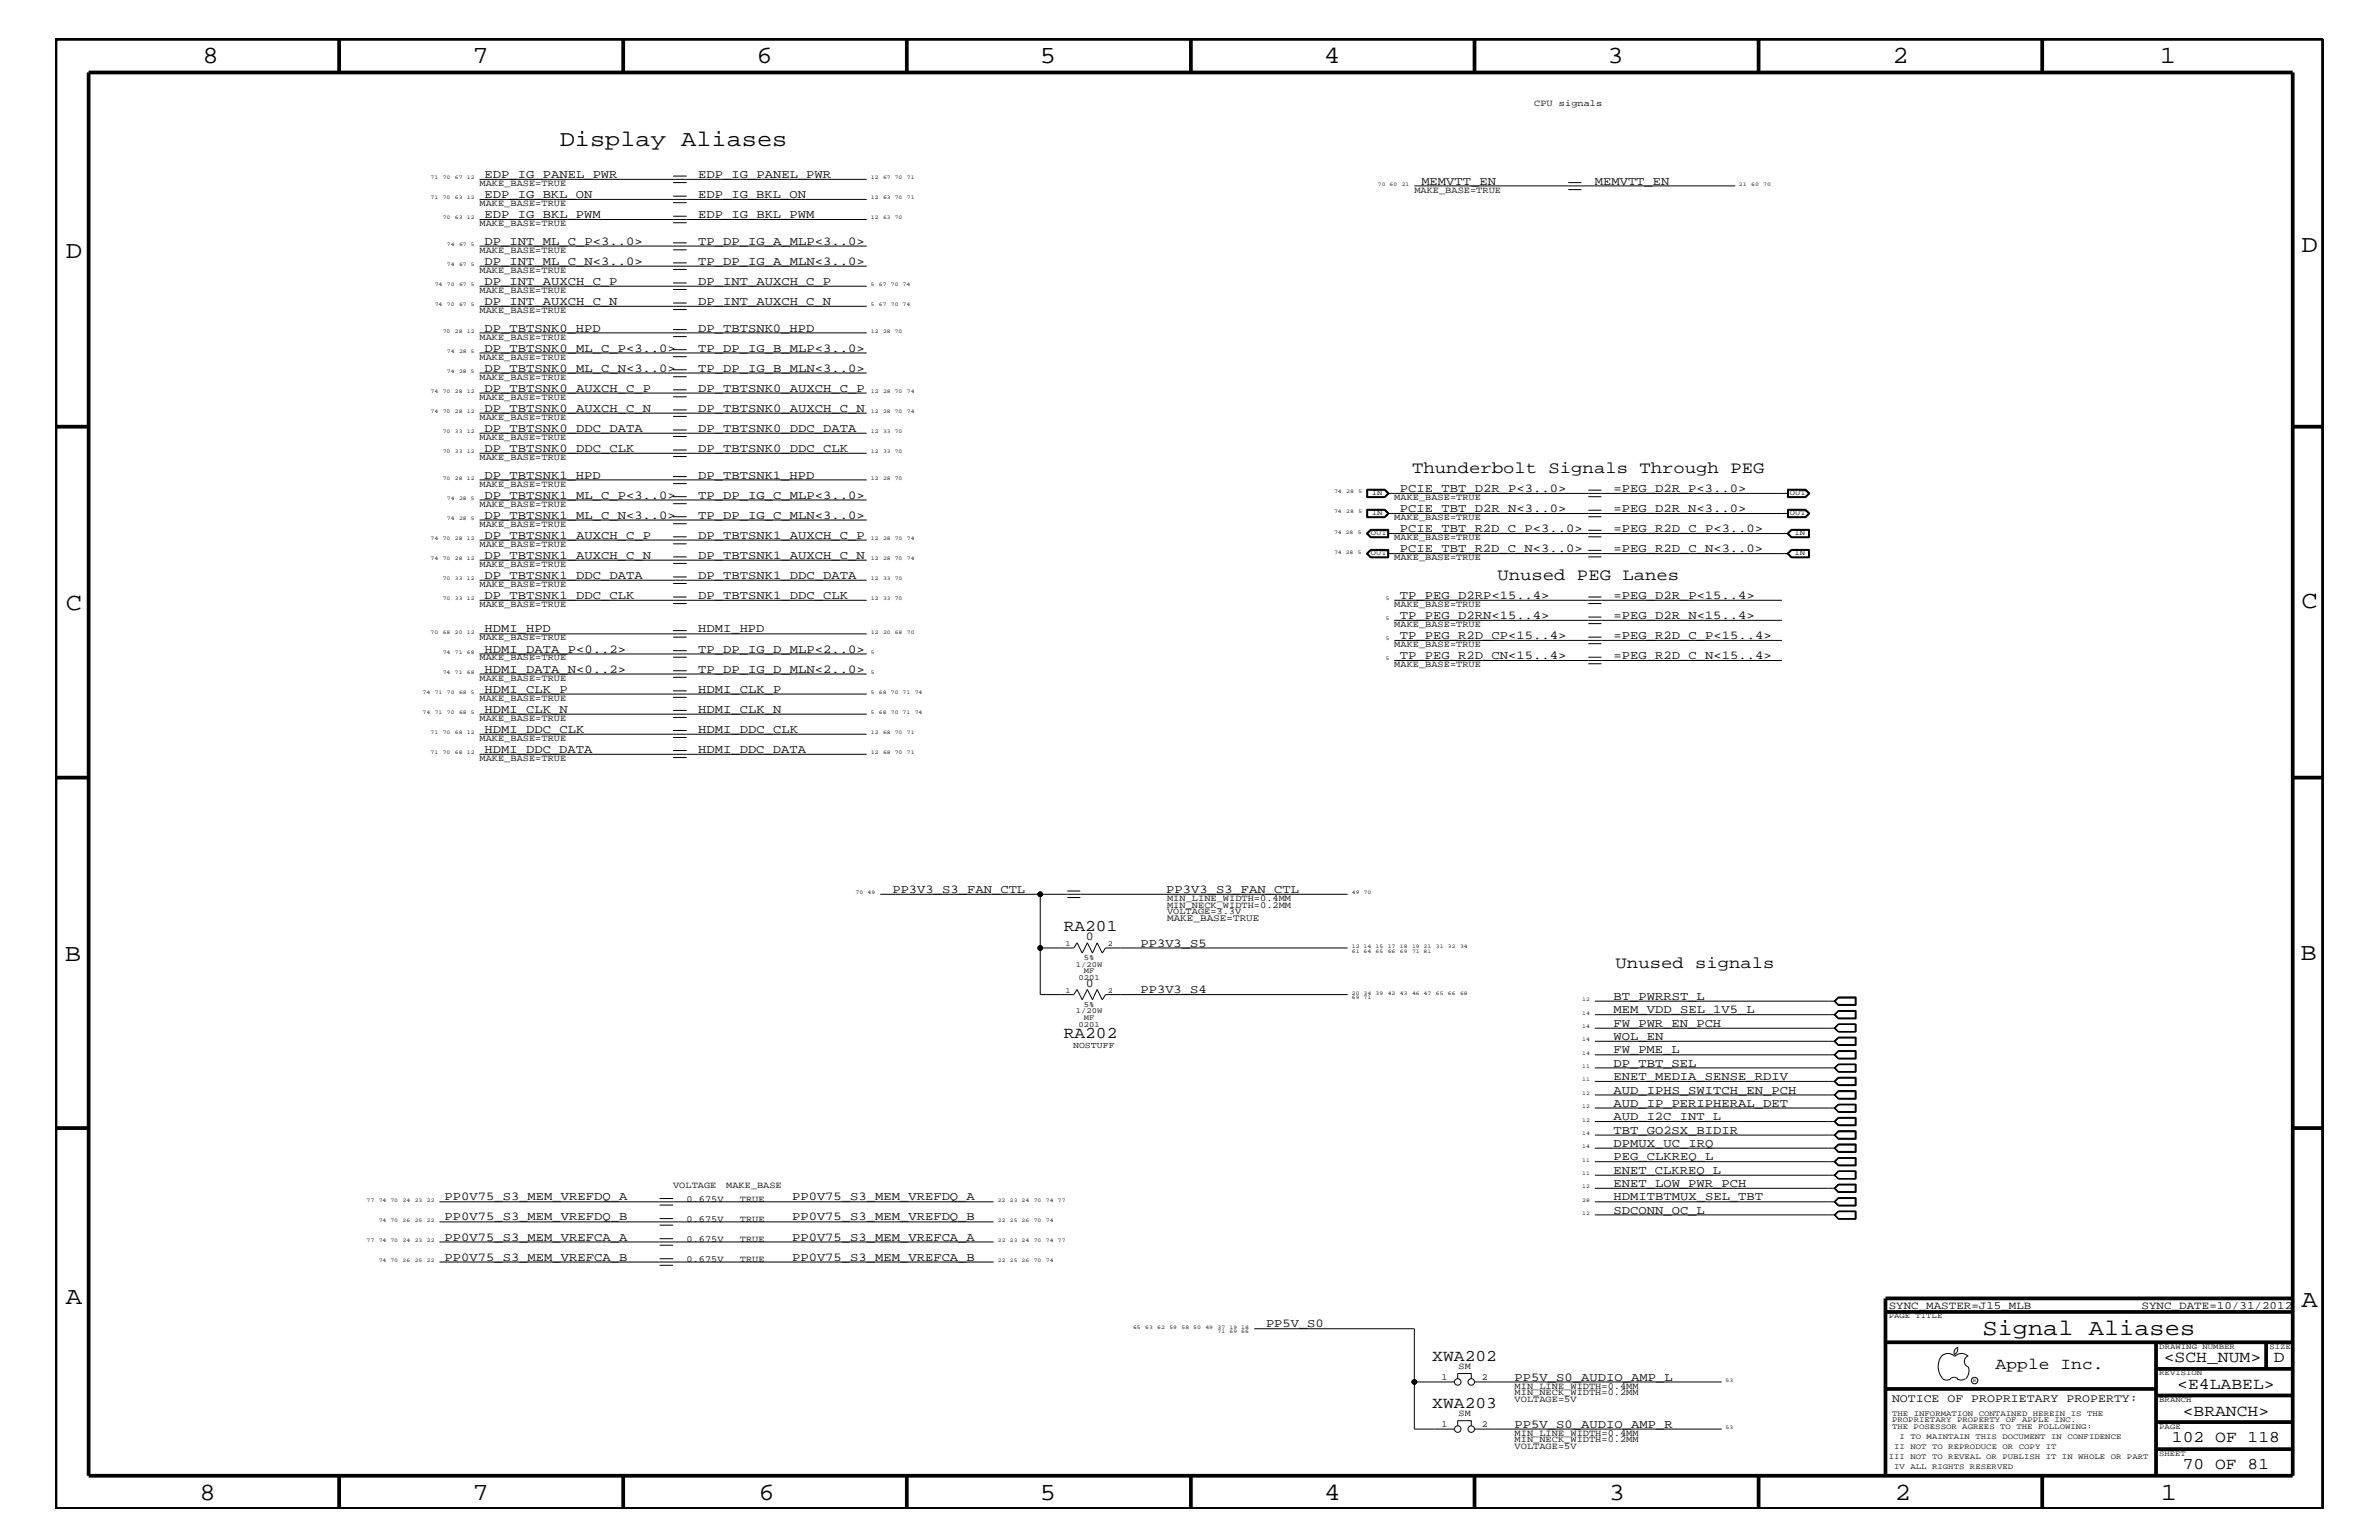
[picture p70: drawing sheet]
<svg xmlns="http://www.w3.org/2000/svg" width="432mm" height="279mm" viewBox="0 0 432 279" stroke-linecap="round" stroke-linejoin="round" font-family="sans-serif">
<defs><g id="words">
<g font-size="4.5">
<text x="36.7" y="11.5">8</text>
<text x="85.8" y="11.5">7</text>
<text x="137.3" y="11.5">6</text>
<text x="188.7" y="11.5">5</text>
<text x="240.3" y="11.5">4</text>
<text x="291.8" y="11.5">3</text>
<text x="343.5" y="11.5">2</text>
<text x="392" y="11.5">1</text>
<text x="11.9" y="46.8">D</text>
<text x="417.7" y="45.7">D</text>
<text x="11.9" y="110.6">C</text>
<text x="417.7" y="110.3">C</text>
<text x="11.8" y="174.3">B</text>
<text x="417.6" y="174.2">B</text>
<text x="11.9" y="236.7">A</text>
<text x="417.7" y="237.1">A</text>
<text x="36.2" y="272.1">8</text>
<text x="85.8" y="272.1">7</text>
<text x="137.7" y="272.1">6</text>
<text x="188.7" y="272.1">5</text>
<text x="240.4" y="272.1">4</text>
<text x="292" y="272.1">3</text>
<text x="343.9" y="272.1">2</text>
<text x="392.2" y="272.1">1</text>
</g>
<g font-size="4.1">
<text x="101.6" y="26.5">Display Aliases</text>
<text x="359.8" y="242.3">Signal Aliases</text>
</g>
<g font-size="3">
<text x="256.3" y="85.9">Thunderbolt Signals Through PEG</text>
<text x="271.8" y="105.3">Unused PEG Lanes</text>
<text x="193.1" y="168.9">RA201</text>
<text x="293.2" y="175.6">Unused signals</text>
<text x="193.1" y="188.3">RA202</text>
<text x="260" y="247">XWA202</text>
<text x="362.2" y="248.4">Apple Inc.</text>
<text x="392.7" y="247.1">&lt;SCH_NUM&gt;</text>
<text x="395.2" y="252">&lt;E4LABEL&gt;</text>
<text x="412.7" y="247.1">D</text>
<text x="260" y="255.5">XWA203</text>
<text x="396.2" y="256.8">&lt;BRANCH&gt;</text>
<text x="394.2" y="261.6">102 OF 118</text>
<text x="396.2" y="266.6">70 OF 81</text>
</g>
<g font-size="2.2">
<text x="88" y="32.3">EDP_IG_PANEL_PWR</text>
<text x="88" y="35.9">EDP_IG_BKL_ON</text>
<text x="126.7" y="32.3">EDP_IG_PANEL_PWR</text>
<text x="126.7" y="35.9">EDP_IG_BKL_ON</text>
<text x="258" y="33.6">MEMVTT_EN</text>
<text x="289.5" y="33.6">MEMVTT_EN</text>
<text x="88" y="39.6">EDP_IG_BKL_PWM</text>
<text x="126.7" y="39.6">EDP_IG_BKL_PWM</text>
<text x="88" y="44.4">DP_INT_ML_C_P&lt;3..0&gt;</text>
<text x="126.7" y="44.4">TP_DP_IG_A_MLP&lt;3..0&gt;</text>
<text x="88" y="51.7">DP_INT_AUXCH_C_P</text>
<text x="88" y="48">DP_INT_ML_C_N&lt;3..0&gt;</text>
<text x="126.7" y="48">TP_DP_IG_A_MLN&lt;3..0&gt;</text>
<text x="126.7" y="51.7">DP_INT_AUXCH_C_P</text>
<text x="88" y="55.3">DP_INT_AUXCH_C_N</text>
<text x="126.7" y="55.3">DP_INT_AUXCH_C_N</text>
<text x="88" y="63.9">DP_TBTSNK0_ML_C_P&lt;3..0&gt;</text>
<text x="88" y="60.2">DP_TBTSNK0_HPD</text>
<text x="126.7" y="60.2">DP_TBTSNK0_HPD</text>
<text x="126.7" y="63.9">TP_DP_IG_B_MLP&lt;3..0&gt;</text>
<text x="88" y="67.5">DP_TBTSNK0_ML_C_N&lt;3..0&gt;</text>
<text x="88" y="71.1">DP_TBTSNK0_AUXCH_C_P</text>
<text x="126.7" y="71.1">DP_TBTSNK0_AUXCH_C_P</text>
<text x="126.7" y="67.5">TP_DP_IG_B_MLN&lt;3..0&gt;</text>
<text x="88" y="74.7">DP_TBTSNK0_AUXCH_C_N</text>
<text x="126.7" y="74.7">DP_TBTSNK0_AUXCH_C_N</text>
<text x="88" y="78.3">DP_TBTSNK0_DDC_DATA</text>
<text x="88" y="82">DP_TBTSNK0_DDC_CLK</text>
<text x="126.7" y="78.3">DP_TBTSNK0_DDC_DATA</text>
<text x="126.7" y="82">DP_TBTSNK0_DDC_CLK</text>
<text x="88" y="86.9">DP_TBTSNK1_HPD</text>
<text x="126.7" y="86.9">DP_TBTSNK1_HPD</text>
<text x="254.1" y="89.3">PCIE_TBT_D2R_P&lt;3..0&gt;</text>
<text x="292.9" y="89.3">=PEG_D2R_P&lt;3..0&gt;</text>
<text x="88" y="94.2">DP_TBTSNK1_ML_C_N&lt;3..0&gt;</text>
<text x="88" y="90.5">DP_TBTSNK1_ML_C_P&lt;3..0&gt;</text>
<text x="126.7" y="90.5">TP_DP_IG_C_MLP&lt;3..0&gt;</text>
<text x="126.7" y="94.2">TP_DP_IG_C_MLN&lt;3..0&gt;</text>
<text x="254.1" y="92.9">PCIE_TBT_D2R_N&lt;3..0&gt;</text>
<text x="292.9" y="92.9">=PEG_D2R_N&lt;3..0&gt;</text>
<text x="88" y="101.4">DP_TBTSNK1_AUXCH_C_N</text>
<text x="88" y="97.7">DP_TBTSNK1_AUXCH_C_P</text>
<text x="126.7" y="101.4">DP_TBTSNK1_AUXCH_C_N</text>
<text x="126.7" y="97.7">DP_TBTSNK1_AUXCH_C_P</text>
<text x="254.1" y="96.5">PCIE_TBT_R2D_C_P&lt;3..0&gt;</text>
<text x="254.1" y="100.2">PCIE_TBT_R2D_C_N&lt;3..0&gt;</text>
<text x="292.9" y="96.5">=PEG_R2D_C_P&lt;3..0&gt;</text>
<text x="292.9" y="100.2">=PEG_R2D_C_N&lt;3..0&gt;</text>
<text x="88" y="105">DP_TBTSNK1_DDC_DATA</text>
<text x="126.7" y="105">DP_TBTSNK1_DDC_DATA</text>
<text x="88" y="108.7">DP_TBTSNK1_DDC_CLK</text>
<text x="126.7" y="108.7">DP_TBTSNK1_DDC_CLK</text>
<text x="254.1" y="108.7">TP_PEG_D2RP&lt;15..4&gt;</text>
<text x="254.1" y="112.3">TP_PEG_D2RN&lt;15..4&gt;</text>
<text x="292.9" y="108.7">=PEG_D2R_P&lt;15..4&gt;</text>
<text x="292.9" y="112.3">=PEG_D2R_N&lt;15..4&gt;</text>
<text x="88" y="114.8">HDMI_HPD</text>
<text x="88" y="118.4">HDMI_DATA_P&lt;0..2&gt;</text>
<text x="126.7" y="114.8">HDMI_HPD</text>
<text x="126.7" y="118.4">TP_DP_IG_D_MLP&lt;2..0&gt;</text>
<text x="254.1" y="119.6">TP_PEG_R2D_CN&lt;15..4&gt;</text>
<text x="254.1" y="115.9">TP_PEG_R2D_CP&lt;15..4&gt;</text>
<text x="292.9" y="119.6">=PEG_R2D_C_N&lt;15..4&gt;</text>
<text x="292.9" y="115.9">=PEG_R2D_C_P&lt;15..4&gt;</text>
<text x="88" y="125.7">HDMI_CLK_P</text>
<text x="88" y="122">HDMI_DATA_N&lt;0..2&gt;</text>
<text x="126.7" y="125.7">HDMI_CLK_P</text>
<text x="126.7" y="122">TP_DP_IG_D_MLN&lt;2..0&gt;</text>
<text x="88" y="129.3">HDMI_CLK_N</text>
<text x="126.7" y="129.3">HDMI_CLK_N</text>
<text x="88" y="136.6">HDMI_DDC_DATA</text>
<text x="88" y="133">HDMI_DDC_CLK</text>
<text x="126.7" y="133">HDMI_DDC_CLK</text>
<text x="126.7" y="136.6">HDMI_DDC_DATA</text>
<text x="162" y="162">PP3V3_S3_FAN_CTL</text>
<text x="211.7" y="162">PP3V3_S3_FAN_CTL</text>
<text x="197.1" y="170.6">0</text>
<text x="207" y="171.7">PP3V3_S5</text>
<text x="197.1" y="179.1">0</text>
<text x="207" y="180.2">PP3V3_S4</text>
<text x="292.9" y="183.8">MEM_VDD_SEL_1V5_L</text>
<text x="292.9" y="181.4">BT_PWRRST_L</text>
<text x="292.9" y="186.3">FW_PWR_EN_PCH</text>
<text x="292.9" y="191.1">FW_PME_L</text>
<text x="292.9" y="188.7">WOL_EN</text>
<text x="292.9" y="195.9">ENET_MEDIA_SENSE_RDIV</text>
<text x="292.9" y="193.6">DP_TBT_SEL</text>
<text x="292.9" y="200.9">AUD_IP_PERIPHERAL_DET</text>
<text x="292.9" y="203.2">AUD_I2C_INT_L</text>
<text x="292.9" y="198.4">AUD_IPHS_SWITCH_EN_PCH</text>
<text x="292.9" y="208.1">DPMUX_UC_IRQ</text>
<text x="292.9" y="205.7">TBT_GO2SX_BIDIR</text>
<text x="292.9" y="210.5">PEG_CLKREQ_L</text>
<text x="292.9" y="215.3">ENET_LOW_PWR_PCH</text>
<text x="292.9" y="213">ENET_CLKREQ_L</text>
<text x="80.7" y="217.8">PP0V75_S3_MEM_VREFDQ_A</text>
<text x="80.7" y="221.4">PP0V75_S3_MEM_VREFDQ_B</text>
<text x="143.8" y="221.4">PP0V75_S3_MEM_VREFDQ_B</text>
<text x="143.8" y="217.8">PP0V75_S3_MEM_VREFDQ_A</text>
<text x="292.9" y="217.8">HDMITBTMUX_SEL_TBT</text>
<text x="292.9" y="220.2">SDCONN_OC_L</text>
<text x="80.7" y="225.1">PP0V75_S3_MEM_VREFCA_A</text>
<text x="143.8" y="225.1">PP0V75_S3_MEM_VREFCA_A</text>
<text x="80.7" y="228.7">PP0V75_S3_MEM_VREFCA_B</text>
<text x="143.8" y="228.7">PP0V75_S3_MEM_VREFCA_B</text>
<text x="229.8" y="240.8">PP5V_S0</text>
<text x="274.9" y="250.6">PP5V_S0_AUDIO_AMP_L</text>
<text x="274.9" y="259">PP5V_S0_AUDIO_AMP_R</text>
</g>
<text font-size="2.1" x="343.4" y="254.4">NOTICE OF PROPRIETARY PROPERTY:</text>
<g font-size="2">
<text x="342.8" y="237.4">SYNC_MASTER=J15_MLB</text>
<text x="388.7" y="237.4">SYNC_DATE=10/31/2012</text>
</g>
<text font-size="1.8" x="211.8" y="167.1">MAKE_BASE=TRUE</text>
<g font-size="1.7">
<text x="278.5" y="19.2">CPU signals</text>
<text x="87" y="33.7">MAKE_BASE=TRUE</text>
<text x="256.7" y="35">MAKE_BASE=TRUE</text>
<text x="87" y="41">MAKE_BASE=TRUE</text>
<text x="87" y="37.4">MAKE_BASE=TRUE</text>
<text x="87" y="45.9">MAKE_BASE=TRUE</text>
<text x="87" y="53.2">MAKE_BASE=TRUE</text>
<text x="87" y="49.6">MAKE_BASE=TRUE</text>
<text x="87" y="56.8">MAKE_BASE=TRUE</text>
<text x="87" y="61.7">MAKE_BASE=TRUE</text>
<text x="87" y="65.3">MAKE_BASE=TRUE</text>
<text x="87" y="68.9">MAKE_BASE=TRUE</text>
<text x="87" y="76.2">MAKE_BASE=TRUE</text>
<text x="87" y="72.6">MAKE_BASE=TRUE</text>
<text x="87" y="79.9">MAKE_BASE=TRUE</text>
<text x="87" y="83.5">MAKE_BASE=TRUE</text>
<text x="87" y="88.3">MAKE_BASE=TRUE</text>
<text x="87" y="95.6">MAKE_BASE=TRUE</text>
<text x="87" y="92">MAKE_BASE=TRUE</text>
<text x="253.1" y="94.3">MAKE_BASE=TRUE</text>
<text x="253.1" y="90.7">MAKE_BASE=TRUE</text>
<text x="87" y="99.3">MAKE_BASE=TRUE</text>
<text x="253.1" y="98">MAKE_BASE=TRUE</text>
<text x="253.1" y="101.6">MAKE_BASE=TRUE</text>
<text x="87" y="106.5">MAKE_BASE=TRUE</text>
<text x="87" y="102.9">MAKE_BASE=TRUE</text>
<text x="87" y="110.2">MAKE_BASE=TRUE</text>
<text x="253.1" y="110.2">MAKE_BASE=TRUE</text>
<text x="253.1" y="113.7">MAKE_BASE=TRUE</text>
<text x="87" y="116.2">MAKE_BASE=TRUE</text>
<text x="87" y="119.8">MAKE_BASE=TRUE</text>
<text x="253.1" y="117.4">MAKE_BASE=TRUE</text>
<text x="87" y="123.5">MAKE_BASE=TRUE</text>
<text x="253.1" y="121">MAKE_BASE=TRUE</text>
<text x="87" y="127.1">MAKE_BASE=TRUE</text>
<text x="87" y="130.8">MAKE_BASE=TRUE</text>
<text x="87" y="134.4">MAKE_BASE=TRUE</text>
<text x="87" y="138">MAKE_BASE=TRUE</text>
<text x="211.8" y="164.7">MIN_NECK_WIDTH=0.2MM</text>
<text x="211.8" y="163.5">MIN_LINE_WIDTH=0.4MM</text>
<text x="211.8" y="165.9">VOLTAGE=3.3V</text>
<text x="122.2" y="215.6">VOLTAGE</text>
<text x="131.8" y="215.6">MAKE_BASE</text>
<text x="124.6" y="221.7">0.675V</text>
<text x="124.6" y="218">0.675V</text>
<text x="134.3" y="221.7">TRUE</text>
<text x="134.3" y="218">TRUE</text>
<text x="124.6" y="225.3">0.675V</text>
<text x="134.3" y="225.3">TRUE</text>
<text x="124.6" y="229">0.675V</text>
<text x="134.3" y="229">TRUE</text>
<text x="261.7" y="250.4">1</text>
<text x="264.8" y="248.4">SM</text>
<text x="268.9" y="250.4">2</text>
<text x="274.9" y="252">MIN_LINE_WIDTH=0.4MM</text>
<text x="264.8" y="256.8">SM</text>
<text x="274.9" y="253.2">MIN_NECK_WIDTH=0.2MM</text>
<text x="274.9" y="254.4">VOLTAGE=5V</text>
<text x="261.7" y="258.9">1</text>
<text x="268.9" y="258.9">2</text>
<text x="274.9" y="262.9">VOLTAGE=5V</text>
<text x="274.9" y="260.5">MIN_LINE_WIDTH=0.4MM</text>
<text x="274.9" y="261.6">MIN_NECK_WIDTH=0.2MM</text>
</g>
<text font-size="1.6" x="194.8" y="190.2">NOSTUFF</text>
<g font-size="1.4">
<text x="249" y="89.9">IN</text>
<text x="324.9" y="89.9">OUT</text>
<text x="249" y="93.5">IN</text>
<text x="324.9" y="93.5">OUT</text>
<text x="248.8" y="97.1">OUT</text>
<text x="248.8" y="100.8">OUT</text>
<text x="325.7" y="97.1">IN</text>
<text x="325.7" y="100.8">IN</text>
<text x="193.4" y="171.6">1</text>
<text x="201.1" y="171.6">2</text>
<text x="195.3" y="175.4">1/20W</text>
<text x="195.7" y="177.7">0201</text>
<text x="196.7" y="176.6">MF</text>
<text x="196.7" y="174.2">5%</text>
<text x="193.4" y="180.1">1</text>
<text x="195.3" y="183.8">1/20W</text>
<text x="196.7" y="182.7">5%</text>
<text x="196.7" y="185">MF</text>
<text x="201.1" y="180.1">2</text>
<text x="195.7" y="186.3">0201</text>
<text x="342.8" y="239.2">PAGE TITLE</text>
<text x="391.9" y="244.7">DRAWING NUMBER</text>
<text x="411.9" y="244.7">SIZE</text>
<text x="391.9" y="249.5">REVISION</text>
<text x="343.4" y="256.8">THE INFORMATION CONTAINED HEREIN IS THE</text>
<text x="391.9" y="254.4">BRANCH</text>
<text x="343.4" y="258">PROPRIETARY PROPERTY OF APPLE INC.</text>
<text x="343.4" y="259.3">THE POSESSOR AGREES TO THE FOLLOWING:</text>
<text x="343.8" y="262.9">II NOT TO REPRODUCE OR COPY IT</text>
<text x="344.8" y="261.1">I TO MAINTAIN THIS DOCUMENT IN CONFIDENCE</text>
<text x="391.9" y="259.3">PAGE</text>
<text x="342.8" y="264.7">III NOT TO REVEAL OR PUBLISH IT IN WHOLE OR PART</text>
<text x="343.8" y="266.6">IV ALL RIGHTS RESERVED</text>
<text x="391.9" y="264.1">SHEET</text>
</g>
<g font-size="1">
<text x="78.1" y="32.5">71</text>
<text x="80.3" y="32.5">70</text>
<text x="82.5" y="32.5">67</text>
<text x="84.8" y="32.5">12</text>
<text x="158.1" y="32.5">12</text>
<text x="160.3" y="32.5">67 70</text>
<text x="164.6" y="32.5">71</text>
<text x="250.1" y="33.7">70 60</text>
<text x="254.4" y="33.7">21</text>
<text x="315.6" y="33.7">21</text>
<text x="317.8" y="33.7">60</text>
<text x="320" y="33.7">70</text>
<text x="78.1" y="36.2">71</text>
<text x="80.3" y="36.2">70</text>
<text x="80.3" y="39.8">70</text>
<text x="82.5" y="36.2">63</text>
<text x="82.5" y="39.8">63</text>
<text x="84.8" y="36.2">12</text>
<text x="84.8" y="39.8">12</text>
<text x="158.1" y="39.8">12</text>
<text x="158.1" y="36.2">12</text>
<text x="160.3" y="39.8">63 70</text>
<text x="160.3" y="36.2">63 70</text>
<text x="164.6" y="36.2">71</text>
<text x="81.1" y="44.6">74</text>
<text x="83.3" y="44.6">67 5</text>
<text x="78.9" y="51.9">74</text>
<text x="81.1" y="51.9">70</text>
<text x="81.1" y="48.3">74</text>
<text x="83.3" y="51.9">67 5</text>
<text x="83.3" y="48.3">67 5</text>
<text x="158.1" y="51.9">5</text>
<text x="159.5" y="51.9">67</text>
<text x="161.7" y="51.9">70 74</text>
<text x="78.9" y="55.6">74</text>
<text x="81.1" y="55.6">70</text>
<text x="83.3" y="55.6">67 5</text>
<text x="158.1" y="55.6">5</text>
<text x="159.5" y="55.6">67</text>
<text x="161.7" y="55.6">70 74</text>
<text x="80.3" y="60.4">70</text>
<text x="81.1" y="64">74</text>
<text x="82.6" y="60.4">28</text>
<text x="83.3" y="64">28 5</text>
<text x="84.8" y="60.4">12</text>
<text x="158.1" y="60.4">12</text>
<text x="160.3" y="60.4">28 70</text>
<text x="78.1" y="71.3">74</text>
<text x="80.3" y="71.3">70</text>
<text x="81.1" y="67.7">74</text>
<text x="82.6" y="71.3">28</text>
<text x="83.3" y="67.7">28 5</text>
<text x="84.8" y="71.3">12</text>
<text x="158.1" y="71.3">12</text>
<text x="160.3" y="71.3">28 70</text>
<text x="164.6" y="71.3">74</text>
<text x="78.1" y="75">74</text>
<text x="80.3" y="75">70</text>
<text x="82.6" y="75">28</text>
<text x="84.8" y="75">12</text>
<text x="158.1" y="75">12</text>
<text x="160.3" y="75">28 70</text>
<text x="164.6" y="75">74</text>
<text x="80.3" y="78.6">70</text>
<text x="80.3" y="82.2">70</text>
<text x="82.5" y="78.6">33</text>
<text x="82.6" y="82.2">33</text>
<text x="84.8" y="78.6">12</text>
<text x="84.8" y="82.2">12</text>
<text x="158.1" y="78.6">12</text>
<text x="158.1" y="82.2">12</text>
<text x="160.3" y="78.6">33 70</text>
<text x="160.3" y="82.2">33 70</text>
<text x="80.3" y="87.1">70</text>
<text x="82.6" y="87.1">28</text>
<text x="84.8" y="87.1">12</text>
<text x="158.1" y="87.1">12</text>
<text x="160.3" y="87.1">28 70</text>
<text x="242.1" y="89.5">74</text>
<text x="244.3" y="89.5">28</text>
<text x="246.5" y="89.5">5</text>
<text x="81.1" y="94.3">74</text>
<text x="81.1" y="90.7">74</text>
<text x="83.3" y="94.3">28 5</text>
<text x="83.3" y="90.7">28 5</text>
<text x="242.1" y="93.2">74</text>
<text x="244.3" y="93.2">28</text>
<text x="246.5" y="93.2">5</text>
<text x="78.1" y="101.6">74</text>
<text x="78.1" y="98">74</text>
<text x="80.3" y="101.6">70</text>
<text x="80.3" y="98">70</text>
<text x="82.5" y="101.6">28</text>
<text x="82.5" y="98">28</text>
<text x="84.8" y="101.6">12</text>
<text x="84.8" y="98">12</text>
<text x="158.1" y="101.6">12</text>
<text x="158.1" y="98">12</text>
<text x="160.3" y="101.6">28 70</text>
<text x="160.3" y="98">28 70</text>
<text x="164.6" y="101.6">74</text>
<text x="164.6" y="98">74</text>
<text x="242.1" y="96.8">74 28</text>
<text x="242.1" y="100.4">74 28</text>
<text x="246.5" y="96.8">5</text>
<text x="246.5" y="100.4">5</text>
<text x="80.3" y="105.3">70</text>
<text x="82.6" y="105.3">33</text>
<text x="84.8" y="105.3">12</text>
<text x="158.1" y="105.3">12</text>
<text x="160.3" y="105.3">33 70</text>
<text x="80.3" y="108.9">70</text>
<text x="82.5" y="108.9">33</text>
<text x="84.8" y="108.9">12</text>
<text x="158.1" y="108.9">12</text>
<text x="160.3" y="108.9">33 70</text>
<text x="251.5" y="108.9">5</text>
<text x="251.5" y="112.6">5</text>
<text x="78.1" y="115">70</text>
<text x="80.3" y="118.6">74</text>
<text x="80.3" y="115">68</text>
<text x="82.5" y="118.6">71</text>
<text x="82.6" y="115">20</text>
<text x="84.8" y="118.6">68</text>
<text x="84.8" y="115">12</text>
<text x="158.1" y="115">12</text>
<text x="158.1" y="118.6">5</text>
<text x="160.3" y="115">20 68</text>
<text x="164.6" y="115">70</text>
<text x="251.5" y="119.8">5</text>
<text x="251.5" y="116.2">5</text>
<text x="76.7" y="125.9">74</text>
<text x="78.9" y="125.9">71</text>
<text x="80.3" y="122.3">74</text>
<text x="81.1" y="125.9">70</text>
<text x="82.5" y="122.3">71</text>
<text x="83.3" y="125.9">68 5</text>
<text x="84.8" y="122.3">68</text>
<text x="158.1" y="125.9">5</text>
<text x="158.1" y="122.3">5</text>
<text x="159.5" y="125.9">68</text>
<text x="161.7" y="125.9">70 71</text>
<text x="166" y="125.9">74</text>
<text x="76.7" y="129.6">74</text>
<text x="78.9" y="129.6">71</text>
<text x="81.1" y="129.6">70</text>
<text x="83.3" y="129.6">68 5</text>
<text x="158.1" y="129.6">5</text>
<text x="159.5" y="129.6">68</text>
<text x="161.7" y="129.6">70 71</text>
<text x="166" y="129.6">74</text>
<text x="78.1" y="136.8">71</text>
<text x="78.1" y="133.2">71</text>
<text x="80.3" y="136.8">70</text>
<text x="80.3" y="133.2">70</text>
<text x="82.5" y="136.8">68</text>
<text x="82.5" y="133.2">68</text>
<text x="84.8" y="136.8">12</text>
<text x="84.8" y="133.2">12</text>
<text x="158.1" y="133.2">12</text>
<text x="158.1" y="136.8">12</text>
<text x="160.3" y="133.2">68 70</text>
<text x="160.3" y="136.8">68 70</text>
<text x="164.6" y="133.2">71</text>
<text x="164.6" y="136.8">71</text>
<text x="155.3" y="162.2">70</text>
<text x="157.5" y="162.2">49</text>
<text x="245.4" y="162.2">49 70</text>
<text x="245.4" y="172">12 14</text>
<text x="245.4" y="172.8">61 64</text>
<text x="249.7" y="172">15</text>
<text x="249.7" y="172.8">65</text>
<text x="251.9" y="172">17</text>
<text x="251.9" y="172.8">66</text>
<text x="254.1" y="172">18</text>
<text x="254.1" y="172.8">69</text>
<text x="256.3" y="172">19 21</text>
<text x="256.3" y="172.8">71 81</text>
<text x="260.6" y="172">31</text>
<text x="262.8" y="172">32</text>
<text x="265" y="172">34</text>
<text x="245.4" y="180.5">20 34</text>
<text x="245.4" y="181.3">69 71</text>
<text x="249.7" y="180.5">39</text>
<text x="251.9" y="180.5">42</text>
<text x="254.1" y="180.5">43</text>
<text x="256.3" y="180.5">46 47</text>
<text x="260.6" y="180.5">65</text>
<text x="262.8" y="180.5">66</text>
<text x="265" y="180.5">68</text>
<text x="287.2" y="184.1">14</text>
<text x="287.2" y="181.6">12</text>
<text x="287.2" y="191.4">14</text>
<text x="287.2" y="188.9">14</text>
<text x="287.2" y="186.5">14</text>
<text x="287.2" y="193.7">11</text>
<text x="287.2" y="196.2">11</text>
<text x="287.2" y="201">12</text>
<text x="287.2" y="203.5">12</text>
<text x="287.2" y="198.7">12</text>
<text x="287.2" y="208.3">14</text>
<text x="287.2" y="205.9">14</text>
<text x="287.2" y="210.8">11</text>
<text x="287.2" y="215.6">12</text>
<text x="287.2" y="213.2">11</text>
<text x="66.5" y="218">77</text>
<text x="68.7" y="221.7">74 70</text>
<text x="68.7" y="218">74 70</text>
<text x="73.1" y="221.7">26</text>
<text x="73.1" y="218">24</text>
<text x="75.3" y="221.7">25</text>
<text x="75.3" y="218">23</text>
<text x="77.5" y="221.7">22</text>
<text x="77.5" y="218">22</text>
<text x="181.1" y="218">22</text>
<text x="181.1" y="221.7">22</text>
<text x="183.3" y="218">23 24</text>
<text x="183.3" y="221.7">25 26</text>
<text x="187.6" y="218">70</text>
<text x="187.6" y="221.7">70</text>
<text x="189.8" y="218">74</text>
<text x="189.8" y="221.7">74</text>
<text x="192" y="218">77</text>
<text x="287.2" y="218">28</text>
<text x="287.2" y="220.4">12</text>
<text x="66.5" y="225.3">77</text>
<text x="68.7" y="225.3">74 70</text>
<text x="73.1" y="225.3">24</text>
<text x="75.3" y="225.3">23</text>
<text x="77.5" y="225.3">22</text>
<text x="181.1" y="225.3">22</text>
<text x="183.3" y="225.3">23 24</text>
<text x="187.6" y="225.3">70</text>
<text x="189.8" y="225.3">74</text>
<text x="192" y="225.3">77</text>
<text x="68.7" y="229">74 70</text>
<text x="73.1" y="229">26</text>
<text x="75.3" y="229">25</text>
<text x="77.5" y="229">22</text>
<text x="181.1" y="229">22</text>
<text x="183.3" y="229">25 26</text>
<text x="187.6" y="229">70</text>
<text x="189.8" y="229">74</text>
<text x="205.7" y="241.1">65</text>
<text x="207.9" y="241.1">63</text>
<text x="210.1" y="241.1">62</text>
<text x="212.3" y="241.1">59</text>
<text x="214.5" y="241.1">58 50</text>
<text x="218.8" y="241.1">49</text>
<text x="221" y="241.1">37</text>
<text x="221" y="241.9">71</text>
<text x="223.2" y="241.9">69 66</text>
<text x="223.2" y="241.1">19 18</text>
<text x="313.2" y="250.7">53</text>
<text x="358.1" y="250.7">R</text>
<text x="313.2" y="259.3">53</text>
</g>
</g></defs>
<g fill="none" stroke="#000" stroke-width=".18">
<path d="M87 39.8h70.3M87 36.2h70.3M87 32.5h70.3M122.2 39.2h2.4M122.2 36.8h2.4M122.2 35.6h2.4M122.2 33.1h2.4M122.2 31.9h2.4M256.7 33.7h58.3M284.6 33.1h2.4M284.6 34.4h2.4M87 55.6h70.3"/>
<path d="M87 51.9h70.3M87 48.3h70.3M87 44.6h70.3M122.2 56.2h2.4M122.2 55h2.4M122.2 52.5h2.4M122.2 51.3h2.4M122.2 59.8h2.4M122.2 40.4h2.4M122.2 48.9h2.4M122.2 47.7h2.4M122.2 45.3h2.4"/>
<path d="M122.2 44.1h2.4M87 78.6h70.3M87 75h70.3M87 64h70.3M87 67.7h70.3M87 71.3h70.3M87 60.4h70.3M122.2 79.2h2.4M122.2 78h2.4M122.2 75.6h2.4M122.2 74.4h2.4M122.2 64.7h2.4"/>
<path d="M122.2 63.4h2.4M122.2 68.4h2.4M122.2 67.1h2.4M122.2 72h2.4M122.2 70.7h2.4M122.2 61.1h2.4M87 90.7h70.3M87 82.2h70.3M87 94.3h70.3M87 98h70.3M87 87.1h70.3M122.2 91.4h2.4"/>
<path d="M122.2 90.1h2.4M122.2 82.8h2.4M122.2 81.6h2.4M122.2 95h2.4M122.2 93.8h2.4M122.2 98.7h2.4M122.2 97.4h2.4M122.2 87.7h2.4M122.2 86.5h2.4M248.1 92.4h3.3l.7 .8-.7 .7h-3.3zM248.1 88.8h3.3l.7 .7-.7 .8h-3.3zM248.2 96.8l.6-.6h3.1v1.2h-3.1z"/>
<path d="M248.2 88.9h3.1l.6 .6-.6 .6h-3.1zM248.2 92.6h3.1l.6 .6-.6 .6h-3.1zM248.8 96h3.3v1.6h-3.3l-.8-.8zM248.8 96.1h3.2v1.4h-3.2M248.8 99.8h3.2v1.3h-3.2M248.8 96.1l-.7 .7 .7 .7M248.8 96.1l-.6 .7 .6 .7M248.8 99.8l-.7 .6 .7 .7M248.8 99.8l-.6 .6 .6 .7M251.3 92.5l.7 .7-.7 .6M251.3 92.5l.8 .7-.8 .6M251.3 92.5h-3.1v1.3h3.1"/>
<path d="M251.3 88.8h-3.1v1.4h3.1M251.3 88.8l.7 .7-.7 .7M251.3 88.8l.8 .7-.8 .7M251.9 96.8h72.7M251.9 93.2h72.7M251.9 89.5h72.7M288.3 90.1h2.4M288.3 93.8h2.4M288.3 97.4h2.4M288.3 96.2h2.4M288.3 99.9h2.4M288.3 92.6h2.4"/>
<path d="M288.3 88.9h2.4M324.4 92.4h3.3l.8 .8-.8 .7h-3.3zM324.4 88.8h3.3l.8 .7-.8 .8h-3.3zM324.6 96.8l.6-.6h3.1v1.2h-3.1zM324.6 88.9h3.1l.6 .6-.6 .6h-3.1zM324.6 92.6h3.1l.6 .6-.6 .6h-3.1zM325.1 96h3.3v1.6h-3.3l-.7-.8zM325.1 99.7h3.3v1.5h-3.3l-.7-.8zM325.2 96.1h3.1v1.4h-3.1M325.2 99.8h3.1v1.3h-3.1M325.2 96.1l-.8 .7 .8 .7M325.2 96.1l-.7 .7 .7 .7"/>
<path d="M325.2 99.8l-.8 .6 .8 .7M325.2 99.8l-.7 .6 .7 .7M327.7 92.5h-3.2v1.3h3.2M327.7 88.8h-3.2v1.4h3.2M327.7 88.8l.7 .7-.7 .7M327.7 88.8l.6 .7-.6 .7M327.7 92.5l.7 .7-.7 .6M327.7 92.5l.6 .7-.6 .6M87 108.9h70.3M87 105.3h70.3M87 118.6h70.3M87 115h70.3"/>
<path d="M87 101.6h70.3M122.2 109.5h2.4M122.2 108.3h2.4M122.2 105.9h2.4M122.2 104.7h2.4M122.2 119.2h2.4M122.2 118.1h2.4M122.2 115.6h2.4M122.2 114.4h2.4M122.2 102.2h2.4M122.2 101h2.4M248 100.4l.8-.7h3.3v1.5h-3.3z"/>
<path d="M248.2 100.4l.6-.5h3.1v1.1h-3.1zM251.9 100.4h72.7M253.1 108.9h70.3M253.1 116.2h70.3M253.1 119.8h70.3M253.1 112.6h70.3M288.3 109.5h2.4M288.3 108.3h2.4M288.3 119.2h2.4M288.3 115.6h2.4M288.3 101h2.4M288.3 116.8h2.4"/>
<path d="M288.3 113.1h2.4M288.3 112h2.4M324.6 100.4l.6-.5h3.1v1.1h-3.1zM87 136.8h70.3M87 125.9h70.3M87 129.6h70.3M87 133.2h70.3M87 122.3h70.3M122.2 137.4h2.4M122.2 136.2h2.4M122.2 126.5h2.4M122.2 125.3h2.4"/>
<path d="M122.2 130.2h2.4M122.2 128.9h2.4M122.2 133.8h2.4M122.2 132.5h2.4M122.2 122.9h2.4M122.2 121.7h2.4M288.3 120.4h2.4M159.8 162.2h84.8M188.8 162.2v9.8h6.1l.6-.9 .9 1.8 1-1.8 .9 1.8 .8-1.8 1 1.8 .6-.9h43.9M188.8 172v8.5h6.1l.6-1 .9 1.9 1-1.9 .9 1.9 .8-1.9 1 1.9 .6-.9h43.9M193.7 162.8h2.4M193.7 161.7h2.4"/>
<path d="M289.5 181.6h43.6M289.5 184.1h43.6M289.5 186.5h43.6M289.5 188.9h43.6M289.5 191.4h43.6M289.5 193.7h43.6M289.5 196.2h43.6M289.5 198.7h43.6M332.9 181.6l.8-.7h3.2v1.5h-3.2zM332.9 184.1l.8-.8h3.2v1.6h-3.2zM332.9 188.9l.8-.7h3.2v1.5h-3.2zM332.9 191.4l.8-.8h3.2v1.5h-3.2z"/>
<path d="M332.9 196.2l.8-.8h3.2v1.6h-3.2zM332.9 198.7l.8-.8h3.2v1.5h-3.2zM333 181.6l.7 .7h3.1M333 181.6l.7 .8M333 181.6l.7-.6h3.1v1.4M333 184.1l.7-.7h3.1v1.4h-3.1zM333 188.9l.7-.7h3.1v1.5M333 191.4l.7-.7h3.1v1.4h-3.1zM333 186.5l.7 .6M333 186.5l.7 .7M333 188.9l.7 .7h3.1M333 188.9l.7 .8"/>
<path d="M333 193.7l.7 .7M333 193.7l.7 .8M333.1 184.1l.6-.6h3v1.2h-3zM333.1 188.9l.6-.6h3v1.2h-3zM333.1 191.4l.6-.6h3v1.2h-3zM333.1 196.2l.6-.6h3v1.2h-3zM333.1 198.7l.6-.6h3v1.1h-3zM333.1 186.5l.6 .6M333.1 193.7l.6 .7M333.7 185.8h3.2v1.4h-3.2M333.7 193.1h3.2v1.4h-3.2M333.7 195.5h3.1v1.4h-3.1l-.7-.7z"/>
<path d="M333.7 181h3.1M333.7 181l-.7 .6M333.7 181l-.6 .6M333.7 187.1h3.1M333.7 185.8l-.8 .7 .8 .7M333.7 185.8l-.7 .7M333.7 185.9h3.1M333.7 185.9l-.7 .6M333.7 185.9l-.6 .6M333.7 194.4h3.1M333.7 193.1l-.8 .6 .8 .8M333.7 193.1l-.7 .6"/>
<path d="M333.7 193.2h3.1M333.7 193.2l-.7 .5M333.7 193.2l-.6 .5M333.7 197.9l-.7 .8M336.7 181v1.2h-3l-.6-.6M336.7 185.9v1.2M336.7 193.2v1.2M336.8 185.8v1.4M336.8 193.1v1.4M336.8 197.9v1.4h-3.1l-.7-.6M336.8 198h-3.1l-.7 .7M79.8 218h100.5"/>
<path d="M119.7 218.6h2.5M119.7 217.5h2.5M289.5 218h43.6M289.5 201h43.6M289.5 203.5h43.6M289.5 205.9h43.6M289.5 208.3h43.6M289.5 210.8h43.6M289.5 213.2h43.6M289.5 215.6h43.6M332.9 203.5l.8-.8h3.2v1.5h-3.2zM332.9 205.9l.8-.7h3.2v1.5h-3.2z"/>
<path d="M332.9 208.3l.8-.8h3.2v1.6h-3.2zM332.9 210.8l.8-.8h3.2v1.5h-3.2zM332.9 215.6l.8-.8h3.2v1.6h-3.2zM332.9 218l.8-.7h3.2v1.5h-3.2zM333 203.5l.7-.7h3.1v1.4h-3.1zM333 208.3l.7-.7h3.1v1.5M333 210.8l.7-.7h3.1v1.3h-3.1zM333 215.6l.7-.7h3.1v1.5M333 218l.7-.6h3.1v1.3h-3.1zM333 201l.7 .7M333 201l.7 .8M333 205.9l.7 .6"/>
<path d="M333 208.3l.7 .7h3.1M333 208.3l.7 .8M333 213.2l.7 .6M333 213.2l.7 .7M333 215.6l.7 .7h3.1M333 215.6l.7 .8M333.1 203.5l.6-.6h3v1.2h-3zM333.1 205.9l.6-.6h3v1.2M333.1 210.8l.6-.6h3v1.2h-3zM333.1 215.6l.6-.6h3v1.2h-3zM333.1 218l.6-.5h3v1.1h-3zM333.1 201l.6 .7"/>
<path d="M333.1 205.9l.6 .6M333.1 213.2l.6 .6M333.7 200.3h3.2v1.5h-3.2M333.7 212.5h3.2v1.4h-3.2M333.7 219.7h3.2v1.5h-3.2M333.7 201.7h3.1M333.7 200.3l-.8 .7 .8 .8M333.7 200.3l-.7 .7M333.7 200.4h3.1M333.7 200.4l-.7 .6M333.7 200.4l-.6 .6M333.7 206.5h3.1"/>
<path d="M333.7 205.2l-.7 .7M333.7 207.7h3.1M333.7 207.7l-.7 .6M333.7 207.7l-.6 .6M333.7 213.8h3.1M333.7 212.5l-.8 .7 .8 .7M333.7 212.5l-.7 .7M333.7 212.5h3.1M333.7 212.5l-.6 .7M333.7 219.7l-.8 .7 .8 .8M333.7 219.7l-.7 .7M333.7 219.8h3.1"/>
<path d="M333.7 219.8l-.7 .6M333.7 219.8l-.6 .6M336.7 200.4v1.3M336.7 207.7v1.2h-3l-.6-.6M336.7 212.5v1.3M336.7 219.8v1.3M336.8 200.3v1.5M336.8 205.2v1.4h-3.1l-.7-.7M336.8 212.5v1.4M336.8 219.7v1.5M336.8 205.3h-3.1l-.7 .6M79.8 221.7h100.5"/>
<path d="M79.8 229h100.5M79.8 225.3h100.5M119.7 222.3h2.5M119.7 221.1h2.5M119.7 229.6h2.5M119.7 228.4h2.5M119.7 225.9h2.5M119.7 224.7h2.5M289.5 220.4h43.6M333 220.4l.7 .7M333 220.4l.7 .8M333.1 220.4l.6 .7"/>
<path d="M333.7 221.1h3.1M227.7 241.1h29v18.2h7.3M256.7 250.7h7.3M264.6 250.1v-.9h2.4v.9M264.6 258.7v-.9h2.4v.9M267.6 250.7h44.9M267.6 259.3h44.9M352.3 246.1a1.72 1.72 0 0 1 2.5 0 1.69 1.69 0 0 1 2.4 0M352.4 246a3.2 3.2 0 0 0 .4 4.3l.8 .1 .4-.2M354 250.2l.7-.3 .7 .3M355.2 250.2l.7 .2 .7-.2M355.3 244.4v.3a1.18 1.18 0 0 1-.6 1.1"/>
<path d="M355.4 244.4a.99 .99 0 0 0-.6 1.4M357.2 246a1.04 1.04 0 0 0-.7 1 1.04 1.04 0 0 0 .7 1M357.3 248l.1 .7a2.11 2.11 0 0 1-.6 1.5"/>
<circle cx="188.8" cy="162.2" r=".42"/>
<circle cx="188.8" cy="172" r=".42"/>
<circle cx="256.7" cy="250.7" r=".42"/>
<circle cx="264.6" cy="259.3" r=".59"/>
<circle cx="264.6" cy="250.7" r=".59"/>
<circle cx="267" cy="259.3" r=".59"/>
<circle cx="267" cy="250.7" r=".59"/>
<circle cx="358.4" cy="250.5" r=".59"/>
</g>
<g fill="none" stroke="#000" stroke-width=".68" stroke-linecap="butt">
<path d="M10.1 7.1h411.5v266.7h-411.5zM16.1 13.2h400v254.5h-400zM61.6 7.1v6.1M113.1 7.1v6.1M164.6 7.1v6.1M216.2 7.1v6.1M267.6 7.1v6.1M319.2 7.1v6.1M370.7 7.1v6.1M10.1 77.4h6M416.1 77.4h5.5M10.1 141.1h6"/>
<path d="M416.1 141.1h5.5M10.1 204.7h6M416.1 204.7h5.5M342.2 238h73.9M416.1 235.6h-73.9v32.1M342.2 243.5h73.9M342.2 252h49.1M391.3 248.4h24.8M391.3 243.5v24.2M391.3 258h24.8M391.3 253.2h24.8M411.3 243.5v4.9"/>
<path d="M61.6 267.7v6.1M113.1 267.7v6.1M164.6 267.7v6.1M216.2 268v5.8M267.6 267.7v6.1M319.2 267.7v6.1M370.7 267.7v6.1M391.3 262.9h24.8"/>
</g>
<g fill="#000">
<circle cx="188.8" cy="162.2" r=".42"/>
<circle cx="188.8" cy="172" r=".42"/>
<circle cx="256.7" cy="250.7" r=".42"/>
</g>
<use href="#words"/>
</svg>
